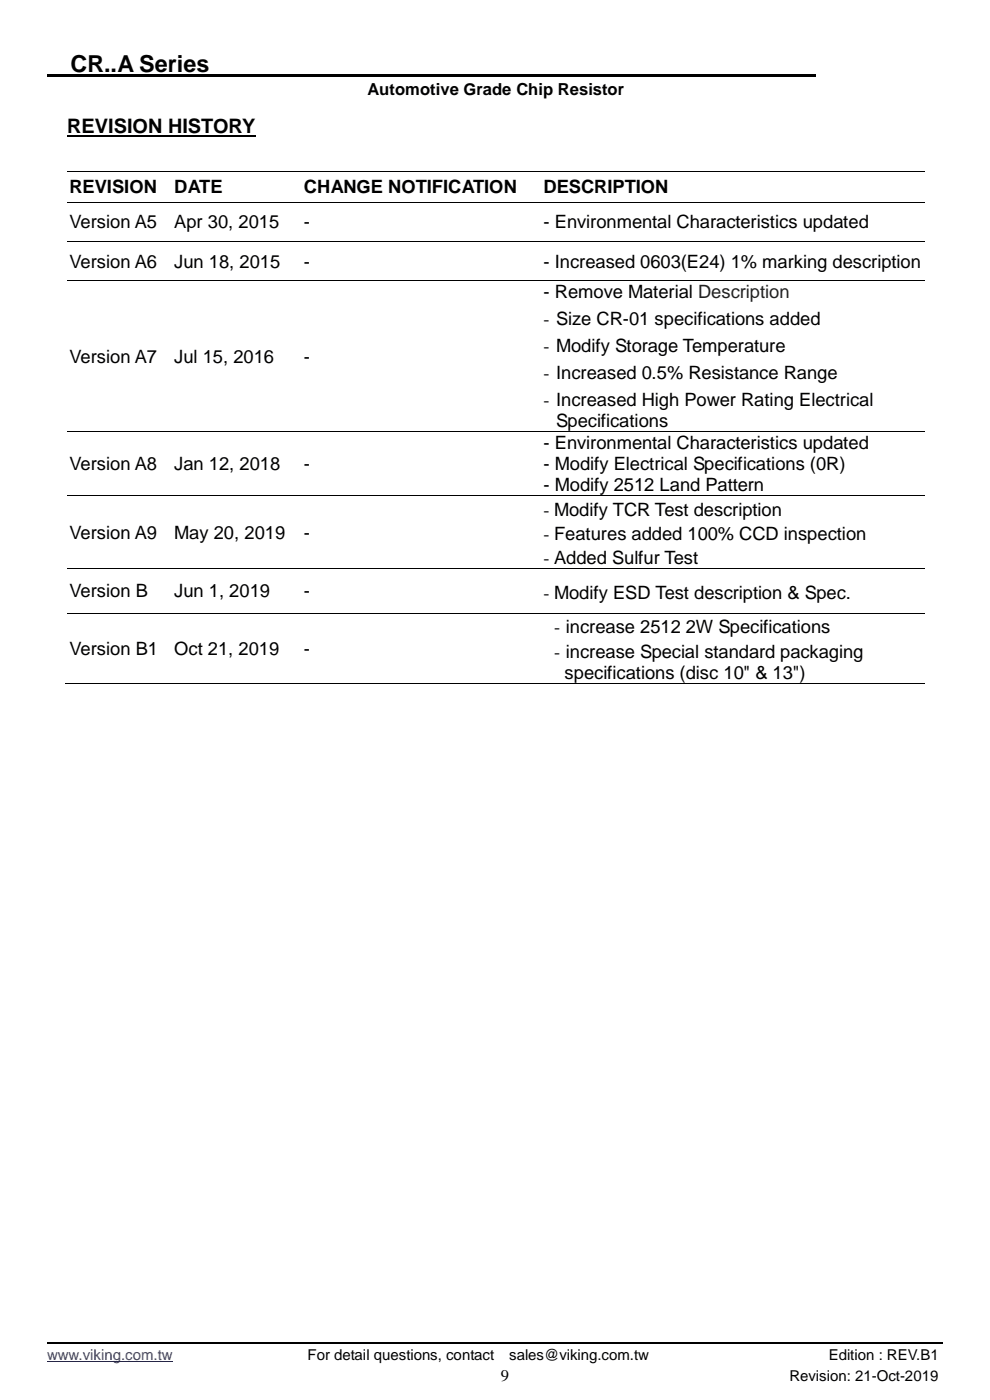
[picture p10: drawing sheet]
<svg xmlns="http://www.w3.org/2000/svg" width="210mm" height="297mm" viewBox="0 0 210 297" stroke-linecap="round" stroke-linejoin="round" font-family="sans-serif">
<defs><g id="words">
<text font-size="5" x="15" y="15.2">CR..A Series</text>
<text font-size="4.2" x="14.2" y="28.2">REVISION HISTORY</text>
<g font-size="3.9">
<text x="14.7" y="40.9">REVISION</text>
<text x="37" y="40.9">DATE</text>
<text x="64.5" y="40.9">CHANGE NOTIFICATION</text>
<text x="115.3" y="40.9">DESCRIPTION</text>
<text x="14.7" y="48.4">Version A5</text>
<text x="37" y="48.4">Apr 30, 2015</text>
<text x="64.5" y="48.4">-</text>
<text x="115.3" y="48.4">- Environmental Characteristics updated</text>
<text x="14.7" y="56.8">Version A6</text>
<text x="37" y="56.8">Jun 18, 2015</text>
<text x="64.5" y="56.8">-</text>
<text x="115.3" y="56.8">- Increased 0603(E24) 1% marking description</text>
<text x="115.3" y="63.3">- Remove Material Description</text>
<text x="115.3" y="69">- Size CR-01 specifications added</text>
<text x="14.7" y="77">Version A7</text>
<text x="37" y="77">Jul 15, 2016</text>
<text x="64.5" y="77">-</text>
<text x="115.3" y="74.7">- Modify Storage Temperature</text>
<text x="115.3" y="80.4">- Increased 0.5% Resistance Range</text>
<text x="115.3" y="86.2">- Increased High Power Rating Electrical</text>
<text x="115.3" y="95.3">- Environmental Characteristics updated</text>
<text x="118" y="90.6">Specifications</text>
<text x="14.7" y="99.7">Version A8</text>
<text x="37" y="99.7">Jan 12, 2018</text>
<text x="64.5" y="99.7">-</text>
<text x="115.3" y="99.7">- Modify Electrical Specifications (0R)</text>
<text x="115.3" y="104.2">- Modify 2512 Land Pattern</text>
<text x="115.3" y="109.5">- Modify TCR Test description</text>
<text x="14.7" y="114.3">Version A9</text>
<text x="37" y="114.3">May 20, 2019</text>
<text x="64.5" y="114.3">-</text>
<text x="115.3" y="114.6">- Features added 100% CCD inspection</text>
<text x="115.3" y="119.7">- Added Sulfur Test</text>
<text x="14.7" y="126.7">Version B</text>
<text x="37" y="126.7">Jun 1, 2019</text>
<text x="64.5" y="126.7">-</text>
<text x="115.3" y="127.1">- Modify ESD Test description &amp; Spec.</text>
<text x="117.5" y="134.4">- increase 2512 2W Specifications</text>
<text x="14.7" y="138.9">Version B1</text>
<text x="37" y="138.9">Oct 21, 2019</text>
<text x="64.5" y="138.9">-</text>
<text x="117.5" y="139.5">- increase Special standard packaging</text>
<text x="119.8" y="144">specifications (disc 10&quot; &amp; 13&quot;)</text>
</g>
<g font-size="3.5">
<text x="78" y="20.2">Automotive Grade Chip Resistor</text>
<text x="106.2" y="292.9">9</text>
</g>
<text font-size="3.2" fill="#00f" x="10" y="288.5">www.viking.com.tw</text>
<g font-size="3.2">
<text x="65.2" y="288.5">For detail questions, contact</text>
<text x="108" y="288.5">sales@viking.com.tw</text>
<text x="167.5" y="292.9">Revision: 21-Oct-2019</text>
<text x="175.8" y="288.5">Edition : REV.B1</text>
</g>
</g></defs>
<g fill="#000">
<path d="M10 15.8h163v.5h-163z" fill-rule="evenodd"/>
<path d="M36.5 36.2h.1v.2h-.1z" fill-rule="evenodd"/>
<path d="M64 36.2h.1v.2h-.1z" fill-rule="evenodd"/>
<path d="M114.8 36.2h.2v.2h-.2z" fill-rule="evenodd"/>
<path d="M36.5 42.8h.1v.2h-.1z" fill-rule="evenodd"/>
<path d="M36.5 51.1h.1v.2h-.1z" fill-rule="evenodd"/>
<path d="M36.5 59.5h.1v.2h-.1z" fill-rule="evenodd"/>
<path d="M64 42.8h.1v.2h-.1z" fill-rule="evenodd"/>
<path d="M64 51.1h.1v.2h-.1z" fill-rule="evenodd"/>
<path d="M64 59.5h.1v.2h-.1z" fill-rule="evenodd"/>
<path d="M114.8 42.8h.2v.2h-.2z" fill-rule="evenodd"/>
<path d="M114.8 51.1h.2v.2h-.2z" fill-rule="evenodd"/>
<path d="M114.8 59.5h.2v.2h-.2z" fill-rule="evenodd"/>
<path d="M36.5 91.5h.1v.2h-.1z" fill-rule="evenodd"/>
<path d="M64 91.5h.1v.2h-.1z" fill-rule="evenodd"/>
<path d="M114.8 91.5h.2v.2h-.2z" fill-rule="evenodd"/>
<path d="M36.5 105.1h.1v.2h-.1z" fill-rule="evenodd"/>
<path d="M64 105.1h.1v.2h-.1z" fill-rule="evenodd"/>
<path d="M114.8 105.1h.2v.2h-.2z" fill-rule="evenodd"/>
<path d="M36.5 120.6h.1v.2h-.1z" fill-rule="evenodd"/>
<path d="M36.5 130h.1v.2h-.1z" fill-rule="evenodd"/>
<path d="M64 120.6h.1v.2h-.1z" fill-rule="evenodd"/>
<path d="M64 130h.1v.2h-.1z" fill-rule="evenodd"/>
<path d="M114.8 120.6h.2v.2h-.2z" fill-rule="evenodd"/>
<path d="M114.8 130h.2v.2h-.2z" fill-rule="evenodd"/>
<path d="M36.2 144.8h.2v.2h-.2z" fill-rule="evenodd"/>
<path d="M63.7 144.8h.2v.2h-.2z" fill-rule="evenodd"/>
<path d="M114.5 144.8h.2v.2h-.2z" fill-rule="evenodd"/>
</g>
<path d="M10 284.9h190" fill="none" stroke="#000" stroke-width=".25"/>
<path d="M10 288.9h26.6" fill="none" stroke="#00f" stroke-width=".21"/>
<path d="M14.2 28.9h40" fill="none" stroke="#000" stroke-width=".42"/>
<g fill="none" stroke="#000" stroke-width=".21">
<path d="M14.2 36.3h22.3M36.6 36.3h27.4M64.1 36.3h50.7M115 36.3h81.2M14.2 42.9h22.3M14.2 51.2h22.3M14.2 59.6h22.3M36.6 42.9h27.4M36.6 51.2h27.4M36.6 59.6h27.4M64.1 42.9h50.7M64.1 51.2h50.7"/>
<path d="M64.1 59.6h50.7M115 42.9h81.2M115 51.2h81.2M115 59.6h81.2M14.2 91.6h22.3M36.6 91.6h27.4M64.1 91.6h50.7M115 91.6h81.2M14.2 105.2h22.3M36.6 105.2h27.4M64.1 105.2h50.7M115 105.2h81.2"/>
<path d="M14.2 120.7h22.3M14.2 130.1h22.3M36.6 120.7h27.4M36.6 130.1h27.4M64.1 120.7h50.7M64.1 130.1h50.7M115 120.7h81.2M115 130.1h81.2M14 144.9h182.2"/>
</g>
<use href="#words"/>
</svg>
